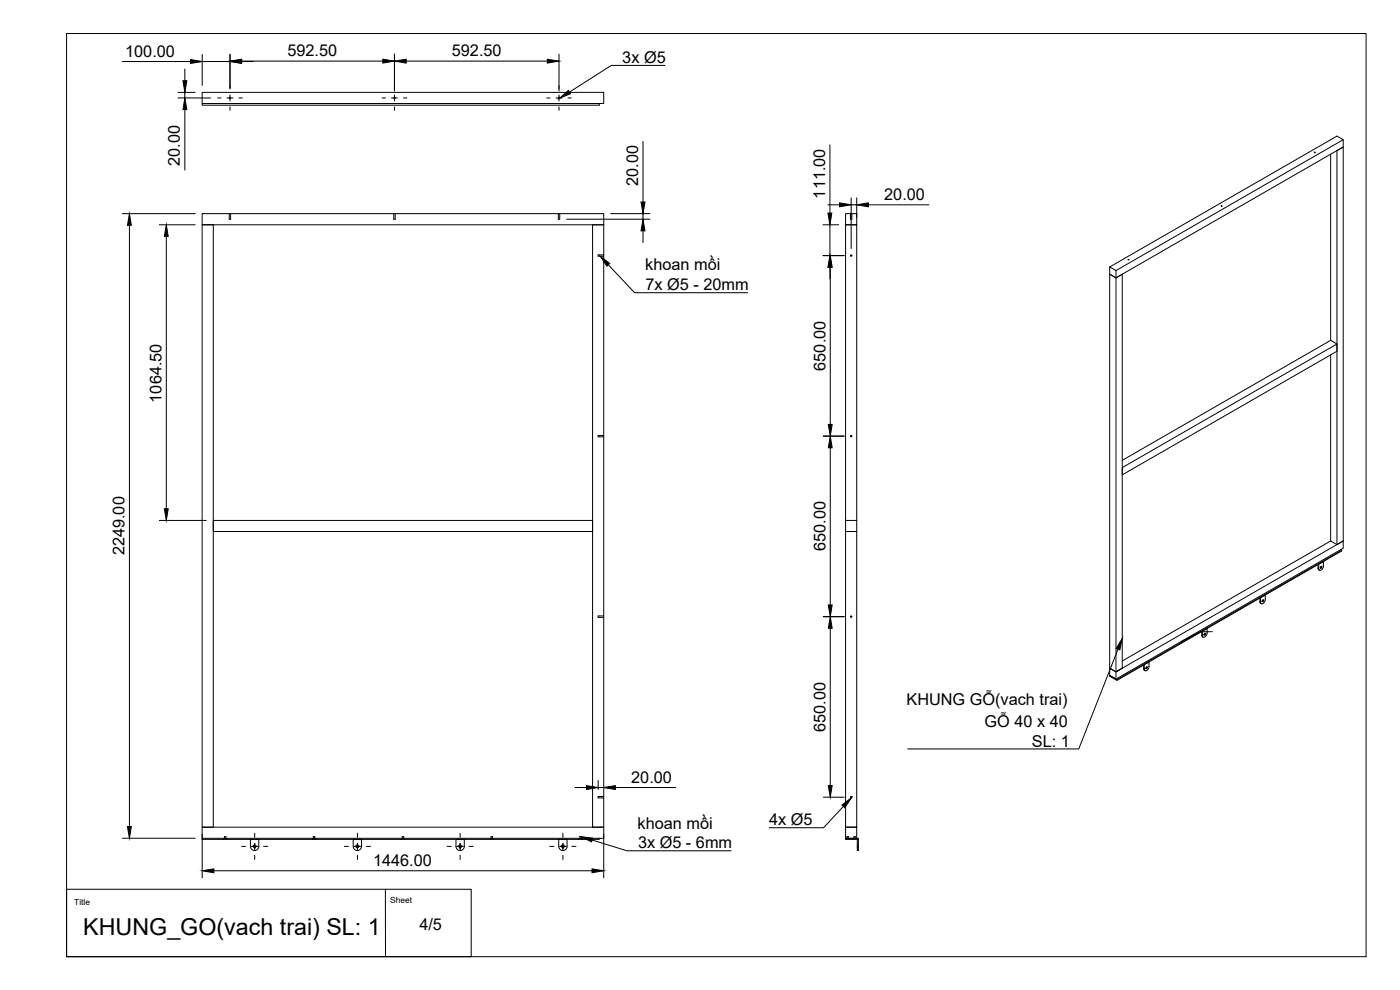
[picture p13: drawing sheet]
<svg xmlns="http://www.w3.org/2000/svg" width="420mm" height="297mm" viewBox="0 0 420 297" stroke-linecap="round" stroke-linejoin="round" font-family="sans-serif">
<defs><g id="words">
<text font-size="7" x="25" y="280.7">KHUNG_GO(vach trai) SL: 1</text>
<g font-size="4.9">
<text x="37.6" y="17">100.00</text>
<text x="86.2" y="16.9">592.50</text>
<text x="135.6" y="16.9">592.50</text>
<text x="186.8" y="18.9">3x Ø5</text>
<text x="54" y="49.8" transform="rotate(-90 54 49.8)">20.00</text>
<text x="191.5" y="55.8" transform="rotate(-90 191.5 55.8)">20.00</text>
<text x="247.6" y="59.6" transform="rotate(-90 247.6 59.6)">111.00</text>
<text x="265.4" y="60">20.00</text>
<text x="193.6" y="81.2">khoan mồi</text>
<text x="193.7" y="87.1">7x Ø5 - 20mm</text>
<text x="247.7" y="111.2" transform="rotate(-90 247.7 111.2)">650.00</text>
<text x="48.5" y="120.8" transform="rotate(-90 48.5 120.8)">1064.50</text>
<text x="37.4" y="166.6" transform="rotate(-90 37.4 166.6)">2249.00</text>
<text x="247.7" y="165.4" transform="rotate(-90 247.7 165.4)">650.00</text>
<text x="272.1" y="211.4">KHUNG GỖ(vach trai)</text>
<text x="247.7" y="219.5" transform="rotate(-90 247.7 219.5)">650.00</text>
<text x="295.5" y="218.1">GỖ 40 x 40</text>
<text x="309.7" y="224">SL: 1</text>
<text x="189.4" y="234.9">20.00</text>
<text x="191.4" y="248.6">khoan mồi</text>
<text x="230.8" y="247.7">4x Ø5</text>
<text x="191.5" y="254.6">3x Ø5 - 6mm</text>
<text x="112" y="259.8">1446.00</text>
<text x="125.9" y="279.1">4/5</text>
</g>
<g font-size="2.5">
<text x="22.3" y="271.5">Title</text>
<text x="117.1" y="270.9">Sheet</text>
</g>
</g></defs>
<!-- layer: Hidden -->
<g fill="none" stroke="#000" stroke-width=".3">
<path d="M68.8 64.1v1.7h.4v-1.7M118.2 64.1v1.7h.4v-1.7M167.6 64.1v1.7h.4v-1.7M181.2 76.5h-1.7v.4h1.7M255.2 64.1v1.7h.5v-1.7M181.2 130.6h-1.7v.5h1.7M253.8 159.5h3.3M253.8 156.2h3.3M181.2 184.8h-1.7v.4h1.7M181.2 239h-1.7v.4h1.7M67.4 251.6h.4M67.8 251.6v-.6h-.4v.6l-.3 .2"/>
<path d="M67.8 251.6l.3 .2M94 251.6h.5M94.5 251.6v-.6h-.5v.6l-.3 .2M94.5 251.6l.3 .2M120.7 251.6h.4M121.1 251.6v-.6h-.4v.6l-.3 .2M121.1 251.6l.3 .2M147.4 251.6h.4M147.8 251.6v-.6h-.4v.6l-.3 .2M147.8 251.6l.3 .2M174.1 251.6h.4M174.5 251.6v-.6h-.4v.6l-.3 .2"/>
<path d="M174.5 251.6l.3 .2M254.2 251.6h.4M254.6 251.6v-.6h-.4v.6l-.3 .2M254.6 251.6l.3 .2M256.3 251.6h.4M256.7 251.6v-.6h-.4v.6l-.3 .2M256.7 251.6l.3 .2M257.3 253.5h.3M257.3 254.4h.3"/>
<circle cx="255.4" cy="76.7" r=".21"/>
<circle cx="255.4" cy="130.8" r=".21"/>
<circle cx="255.4" cy="185" r=".21"/>
<circle cx="255.4" cy="239.2" r=".21"/>
</g>
<!-- layer: Visible -->
<g fill="none" stroke="#000" stroke-width=".3">
<path d="M60.7 27.7h120.5v3.4h-120.5zM60.7 31.1v.5h119.2v-.5M394.5 45.7h.3zM399.4 46.3v55.8M403.1 41.9v2.2l-68.2 39.3-1.9-1.1v118.2l1.9 1.1v-118.2l1.9-1.1v118.2l-1.9 1.1 68.2-39.3v2.2l-68.2 39.3-1.9-1.1v-2.2l1.9 1.1v2.2M60.7 67.4h3.3v180.8h-3.3zM60.7 64.1h120.5v3.3h-120.5zM177.8 67.4h3.4v180.8h-3.4zM253.8 67.4h3.3v180.8h-3.3zM253.8 64.1h3.3v3.3h-3.3zM338.6 77.8l.3 .1zM366.5 61.8h.3z"/>
<path d="M333 80.1l1.9 1.1v2.2l-1.9-1.1zM333 80.1l68.2-39.3 1.9 1.1-68.2 39.3M399.4 102.1l1.8 1.1-64.4 37.1v2.2l64.4-37.1v-2.2M399.4 106.5v55.8M399.4 102.1l-62.6 36M64 156.2h113.8v3.3h-113.8zM378.1 179.4l.2 1.6M379.1 180l-.3 .5M379.7 179.9l-.4 1-.8 .2-.2-.4v-1.4l1.4-.8v1.4M395.6 169.4v1.3l.4 .4M396.4 170l.3-.1v.2l-.4 .4zM396.5 169.9l-.3 .5"/>
<path d="M397.2 169.8v-1.3l-1.4 .8v1.4M397.2 169.8l-.2 .7-.5 .5-.5 .1-.2-.5M399.4 162.3l1.8 1.1 1.9-1.1v-118.2l-1.9 1.1v118.2M399.4 162.3l-62.6 36M402.4 164.9l.3 .4-67.5 38.8-2.2-1.2v-.2l2.2 1.2v.2M402.7 165.1l-67.5 38.8M343.2 199.5l.2 1.6M343.4 199.4l1.4-.8a2.48 2.48 0 0 1-.4 2.4l-.5 .3-.4-.2zM360.7 190.6l.4 .6M360.7 189.5v1.1M361.5 190.1l.3-.1v.2l-.4 .4zM361.6 190l-.3 .5"/>
<path d="M362.3 189.9l-.4 1-.8 .3-.2-.5v-1.3l1.4-.8v1.3M378.3 181l.2 .2M378.9 180.1l.3-.1 .1 .1-.5 .5zM343.4 201.1l.2 .1M344 200.2l.3-.1 .1 .1-.4 .5zM344.2 200.1l-.3 .5M60.7 251.5v-3.3h120.5v3.3h-1.3M60.7 251.5h119.2v.3h-119.2zM75.2 253.9a1.26 1.26 0 0 0 1.2 1.3 1.26 1.26 0 0 0 1.3-1.3M75.2 253.9v-2.1h2.5v2.1M106 253.9a1.26 1.26 0 0 0 1.3 1.3 1.26 1.26 0 0 0 1.2-1.3M106 253.9v-2.1h2.5v2.1"/>
<path d="M136.8 253.9v-2.1h2.5v2.1M136.8 253.9a1.26 1.26 0 0 0 1.3 1.3 1.26 1.26 0 0 0 1.3-1.3M167.7 253.9a1.26 1.26 0 0 0 1.2 1.3 1.26 1.26 0 0 0 1.3-1.3M167.7 253.9v-2.1h2.5v2.1M253.8 248.2h3.3v3.3h-3.3zM253.8 251.5h3.8v.3h-3.8zM257.3 251.8v3.4h.3v-3.4"/>
<circle cx="69" cy="29.4" r=".2"/>
<circle cx="118.4" cy="29.4" r=".2"/>
<circle cx="167.8" cy="29.4" r=".2"/>
<circle cx="76.4" cy="253.9" r=".43"/>
<circle cx="107.3" cy="253.9" r=".43"/>
<circle cx="138.1" cy="253.9" r=".43"/>
<circle cx="168.9" cy="253.9" r=".43"/>
</g>
<!-- layer: Visible Narrow -->
<path d="M395.6 170.5l.2 .2M360.7 190.6l.2 .1M378.1 180.6l.2 .1M343.2 200.7l.2 .1" fill="none" stroke="#000" stroke-width=".3"/>
<!-- layer: BORDER -->
<path d="M20 10.1h390v276.9h-390z" fill="none" stroke="#000" stroke-width=".3"/>
<!-- layer: TITLEBLOCK -->
<path d="M20 266.8h121.4v20.2h-121.4zM115.7 266.8v20.2" fill="none" stroke="#000" stroke-width=".3"/>
<!-- layer: Smart Centers -->
<g fill="none" stroke="#000" stroke-width=".3">
<path d="M65.3 29.4h1M68.1 29.4h1.8M69 25.7v1M69 28.5v1.8M69 32.1v1M71.7 29.4h1M114.7 29.4h1M117.5 29.4h1.8M118.4 25.7v1M118.4 28.5v1.8M118.4 32.1v1M121.1 29.4h1"/>
<path d="M164.1 29.4h1M166.9 29.4h1.8M167.8 25.7v1M167.8 28.5v1.8M167.8 32.1v1M170.4 29.4h1.1M72.5 253.9h1.2M75.5 253.9h1.8M76.4 250v1.3M76.4 253v1.8M76.4 256.6v1.3M79.1 253.9h1.3"/>
<path d="M103.3 253.9h1.3M106.4 253.9h1.8M107.3 250v1.3M107.3 253v1.8M107.3 256.6v1.3M109.9 253.9h1.3M134.2 253.9h1.2M137.2 253.9h1.8M138.1 250v1.3M138.1 253v1.8M138.1 256.6v1.3M140.8 253.9h1.2"/>
<path d="M165 253.9h1.2M168 253.9h1.8M168.9 250v1.3M168.9 253v1.8M168.9 256.6v1.3M171.6 253.9h1.3"/>
</g>
<!-- layer: FD_Dimensions -->
<g fill="none" stroke="#000" stroke-width=".3">
<path d="M36.7 18.5h20.5M60.7 16.3v9.3M60.7 18.5h8.3M69 16.2v10.2M72.5 18.5h3.5M72.5 18.3h42.4M118.4 16.2v11.1M121.9 18.3h42.4M167.8 16.2v11.1M53.4 27.7h5.2M53.4 29.4h9.8M55.5 20.7v3.5"/>
<path d="M55.5 27.7v1.7M55.5 32.9v18.1M193 42.4v18.2M249.1 43.5v20.4M255.4 59.4v15.2M257.1 59.4v5.9M36.7 64.1h21.9M38.8 67.6v180.4M47.8 67.4h10.8M49.9 70.9v81.7M170.1 65.8h25M183.3 64.1h11.8"/>
<path d="M193 64.1v1.7M193 69.3v3.5M247 67.4h4.7M247 76.7h6.3M248.5 61.5h3.4M249.1 67.4v9.3M255.4 61.5h1.7M260.6 61.5h18.2M249.1 80.2v3.5M249.2 80.2v47.1M247.1 130.9h6.2M249.2 134.4v47.1"/>
<path d="M47.8 156.2h14.1M247.1 185h6.2M249.2 188.5v47.2M172.5 236.3h3.5M179.5 234.2v2.7M179.5 236.3h1.7M184.7 236.3h18.1M247.1 239.2h6.2M36.7 251.5h21.9M60.7 250.3v13.1M181.2 250.3v13.1M64.2 261.3h113.5"/>
</g>
<g fill="#000" stroke="#000" stroke-width=".3">
<path d="M57.2 17.9l3.5 .6-3.5 .5zM69 18.5l3.5-.6v1.1zM69 18.3l3.5-.5v1.1zM114.9 17.8l3.5 .5-3.5 .6zM118.4 18.3l3.5-.5v1.1zM164.3 17.8l3.5 .5-3.5 .6zM54.9 24.2h1.2l-.6 3.5zM55.5 29.4l.6 3.5h-1.2zM38.8 64.1l.6 3.5h-1.2zM49.9 67.4l.6 3.5h-1.2zM193 65.8l.6 3.5h-1.2zM192.4 60.6h1.2l-.6 3.5z"/>
<path d="M248.5 63.9h1.1l-.5 3.5zM251.9 60.9l3.5 .6-3.5 .5zM257.1 61.5l3.5-.6v1.1zM249.1 76.7l.5 3.5h-1.1zM249.2 76.7l.5 3.5h-1.1zM248.6 127.3h1.1l-.5 3.6zM249.2 130.9l.5 3.5h-1.1zM49.3 152.6h1.2l-.6 3.6zM248.6 181.5h1.1l-.5 3.5zM249.2 185l.5 3.5h-1.1zM176 235.7l3.5 .6-3.5 .6zM181.2 236.3l3.5-.6v1.2z"/>
<path d="M248.6 235.7h1.1l-.5 3.5zM38.2 248h1.2l-.6 3.5zM60.7 261.3l3.5-.6v1.2zM177.7 260.7l3.5 .6-3.5 .6z"/>
</g>
<!-- layer: Leaders -->
<path d="M167.9 29.5l2.7-2.4 .6 1zM180.2 76.9l2.8 2.1-.9 .8zM336.8 191.5l-.7 3.5-1.1-.4zM174.3 251l3.6 .5-.4 1.1zM252.7 241.5l2.8-2.1-2 2.9z" fill="#000" stroke="#000" stroke-width=".3"/>
<path d="M199.6 19.6h-16.1l-12.6 8M182.6 79.4l7.9 8.4h33.9M335.5 194.8l-11.8 29.9h-51.3M363.8 189.5h-3.5l-5.8 3M177.7 252l10.5 3.3h31.2M253.1 241.9l-5.9 6.5h-16.3" fill="none" stroke="#000" stroke-width=".3"/>
<use href="#words"/>
</svg>
